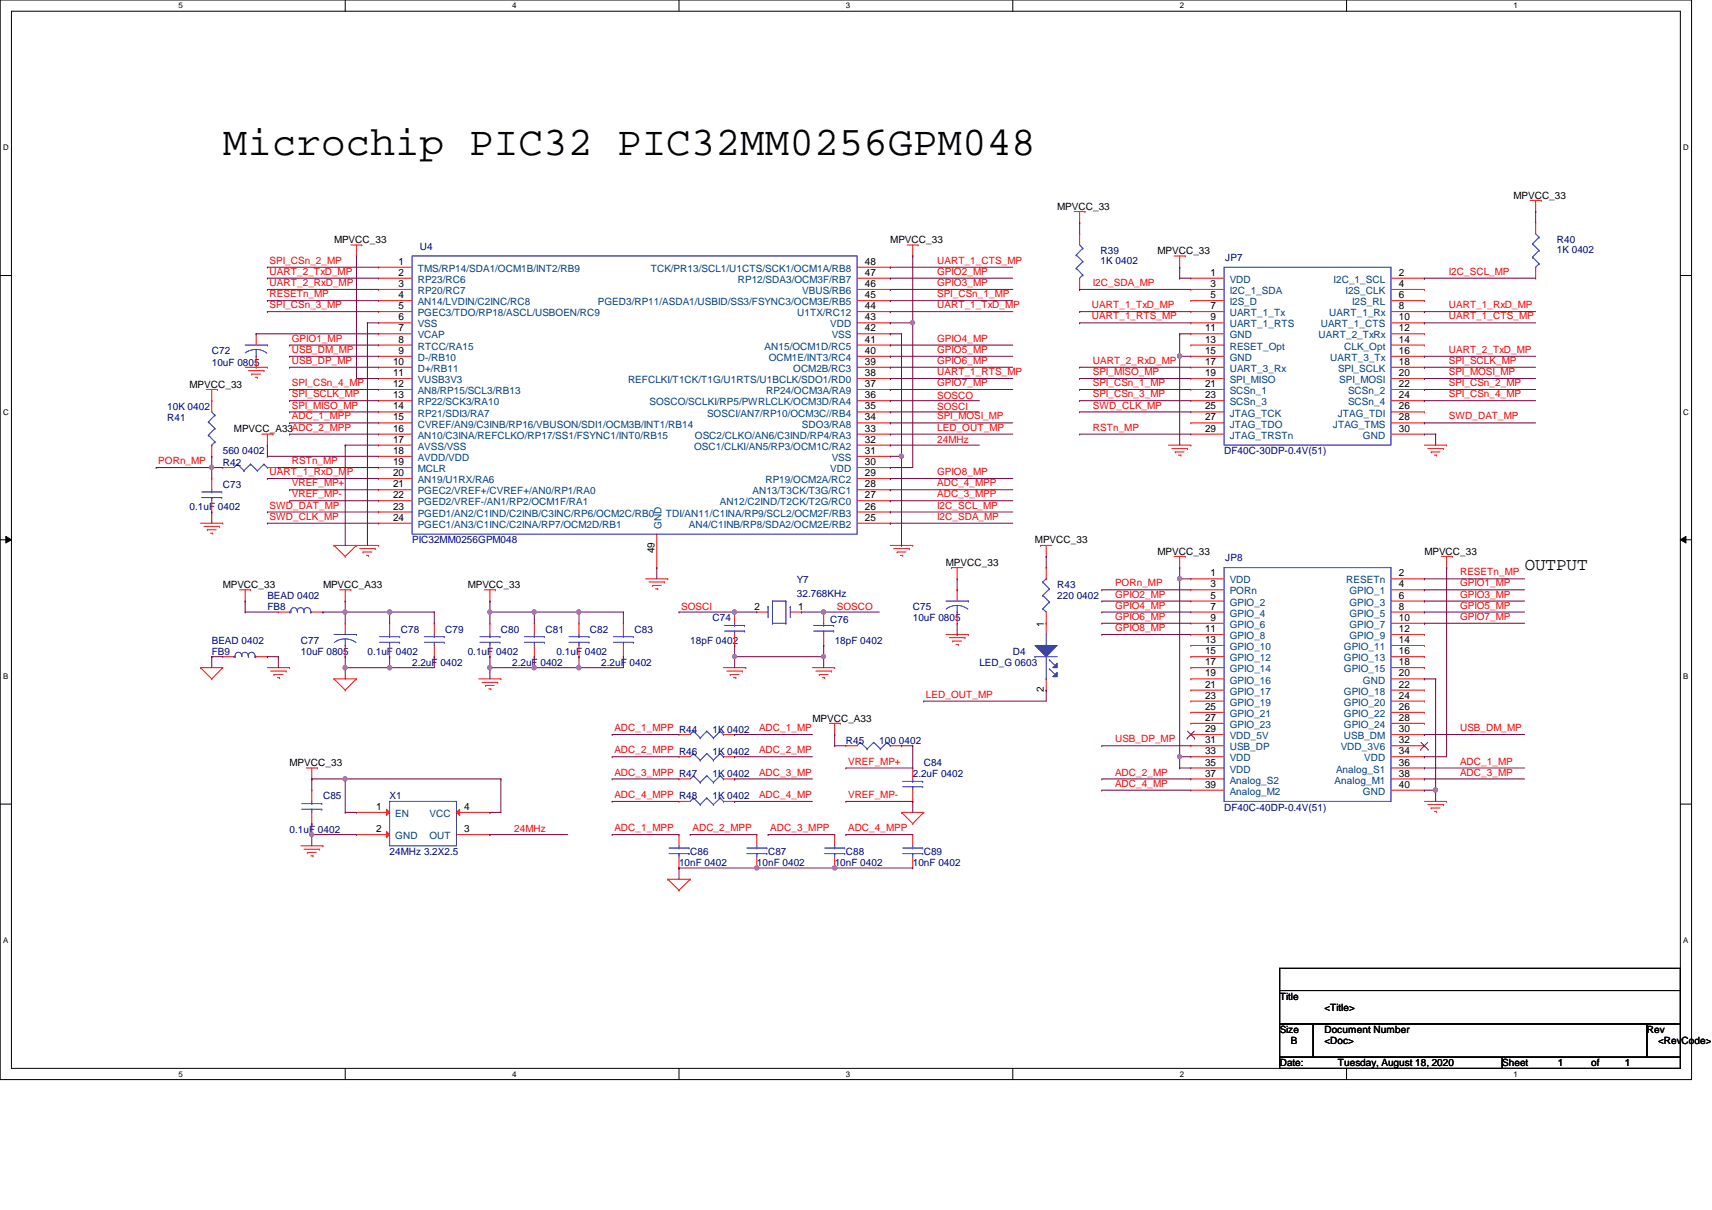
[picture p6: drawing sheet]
<svg xmlns="http://www.w3.org/2000/svg" width="297mm" height="210mm" viewBox="0 0 297 210" stroke-linecap="round" stroke-linejoin="round" font-family="sans-serif">
<defs><g id="words">
<text font-size="7.1" x="38.6" y="26.9">Microchip PIC32 PIC32MM0256GPM048</text>
<text font-size="3" x="264.5" y="98.9">OUTPUT</text>
<g font-size="1.7">
<text x="262.6" y="34.5">MPVCC_33</text>
<text x="183.4" y="36.4">MPVCC_33</text>
<text x="58" y="42.2">MPVCC_33</text>
<text x="69.2" y="45.9">1</text>
<text x="69.2" y="47.8">2</text>
<text x="150.1" y="47.8">47</text>
<text x="150.1" y="45.9">48</text>
<text x="154.5" y="42.2">MPVCC_33</text>
<text x="200.8" y="44.1">MPVCC_33</text>
<text x="210.1" y="47.8">1</text>
<text x="242.7" y="47.8">2</text>
<text x="69.2" y="49.8">3</text>
<text x="69.2" y="51.7">4</text>
<text x="69.2" y="53.6">5</text>
<text x="150.1" y="53.6">44</text>
<text x="150.1" y="51.7">45</text>
<text x="150.1" y="49.8">46</text>
<text x="210.1" y="49.8">3</text>
<text x="210.1" y="51.7">5</text>
<text x="210.1" y="53.6">7</text>
<text x="242.7" y="49.8">4</text>
<text x="242.7" y="51.7">6</text>
<text x="242.7" y="53.6">8</text>
<text x="69.2" y="55.6">6</text>
<text x="69.2" y="57.5">7</text>
<text x="69.2" y="59.4">8</text>
<text x="150.1" y="59.4">41</text>
<text x="150.1" y="57.5">42</text>
<text x="150.1" y="55.6">43</text>
<text x="209.1" y="57.5">11</text>
<text x="209.1" y="59.4">13</text>
<text x="210.1" y="55.6">9</text>
<text x="242.7" y="55.6">10</text>
<text x="242.7" y="57.5">12</text>
<text x="242.7" y="59.4">14</text>
<text x="68.2" y="63.3">10</text>
<text x="68.2" y="65.2">11</text>
<text x="69.2" y="61.4">9</text>
<text x="150.1" y="65.2">38</text>
<text x="150.1" y="63.3">39</text>
<text x="150.1" y="61.4">40</text>
<text x="209.1" y="61.4">15</text>
<text x="209.1" y="63.3">17</text>
<text x="209.1" y="65.2">19</text>
<text x="242.7" y="61.4">16</text>
<text x="242.7" y="63.3">18</text>
<text x="242.7" y="65.2">20</text>
<text x="32.9" y="67.3">MPVCC_33</text>
<text x="68.2" y="67.1">12</text>
<text x="68.2" y="69.1">13</text>
<text x="68.2" y="71">14</text>
<text x="150.1" y="71">35</text>
<text x="150.1" y="69.1">36</text>
<text x="150.1" y="67.1">37</text>
<text x="209.1" y="67.1">21</text>
<text x="209.1" y="69.1">23</text>
<text x="209.1" y="71">25</text>
<text x="242.7" y="67.1">22</text>
<text x="242.7" y="69.1">24</text>
<text x="242.7" y="71">26</text>
<text x="40.6" y="75">MPVCC_A33ADC_2_MPP</text>
<text x="68.2" y="72.9">15</text>
<text x="68.2" y="74.9">16</text>
<text x="68.2" y="76.8">17</text>
<text x="150.1" y="76.8">32</text>
<text x="150.1" y="74.9">33</text>
<text x="150.1" y="72.9">34</text>
<text x="209.1" y="72.9">27</text>
<text x="209.1" y="74.9">29</text>
<text x="242.7" y="72.9">28</text>
<text x="242.7" y="74.9">30</text>
<text x="68.2" y="78.7">18</text>
<text x="68.2" y="80.7">19</text>
<text x="68.2" y="82.6">20</text>
<text x="150.1" y="82.6">29</text>
<text x="150.1" y="80.7">30</text>
<text x="150.1" y="78.7">31</text>
<text x="68.2" y="84.5">21</text>
<text x="68.2" y="86.4">22</text>
<text x="68.2" y="88.4">23</text>
<text x="150.1" y="88.4">26</text>
<text x="150.1" y="86.4">27</text>
<text x="150.1" y="84.5">28</text>
<text x="68.2" y="90.3">24</text>
<text x="113.5" y="96" transform="rotate(-90 113.5 96)">49</text>
<text x="150.1" y="90.3">25</text>
<text x="179.6" y="94.3">MPVCC_33</text>
<text x="164.1" y="98.1">MPVCC_33</text>
<text x="200.8" y="96.2">MPVCC_33</text>
<text x="210.1" y="100">1</text>
<text x="210.1" y="101.9">3</text>
<text x="242.7" y="100">2</text>
<text x="242.7" y="101.9">4</text>
<text x="247.1" y="96.2">MPVCC_33</text>
<text x="38.6" y="102">MPVCC_33</text>
<text x="56" y="102">MPVCC_A33</text>
<text x="81.1" y="102">MPVCC_33</text>
<text x="130.9" y="105.7">2</text>
<text x="138.5" y="105.7">1</text>
<text x="210.1" y="103.8">5</text>
<text x="210.1" y="105.7">7</text>
<text x="210.1" y="107.7">9</text>
<text x="242.7" y="103.8">6</text>
<text x="242.7" y="105.7">8</text>
<text x="242.7" y="107.7">10</text>
<text x="181.1" y="108.7" transform="rotate(-90 181.1 108.7)">1</text>
<text x="209.1" y="109.6">11</text>
<text x="209.1" y="111.5">13</text>
<text x="209.1" y="113.5">15</text>
<text x="242.7" y="109.6">12</text>
<text x="242.7" y="111.5">14</text>
<text x="242.7" y="113.5">16</text>
<text x="209.1" y="115.4">17</text>
<text x="209.1" y="117.3">19</text>
<text x="209.1" y="119.3">21</text>
<text x="242.7" y="115.4">18</text>
<text x="242.7" y="117.3">20</text>
<text x="242.7" y="119.3">22</text>
<text x="141" y="125.2">MPVCC_A33</text>
<text x="181.1" y="120.1" transform="rotate(-90 181.1 120.1)">2</text>
<text x="209.1" y="121.2">23</text>
<text x="209.1" y="123.1">25</text>
<text x="209.1" y="125.1">27</text>
<text x="242.7" y="121.2">24</text>
<text x="242.7" y="123.1">26</text>
<text x="242.7" y="125.1">28</text>
<text x="209.1" y="127">29</text>
<text x="209.1" y="128.9">31</text>
<text x="209.1" y="130.9">33</text>
<text x="242.7" y="127">30</text>
<text x="242.7" y="128.9">32</text>
<text x="242.7" y="130.9">34</text>
<text x="50.2" y="132.9">MPVCC_33</text>
<text x="209.1" y="132.8">35</text>
<text x="209.1" y="134.7">37</text>
<text x="209.1" y="136.7">39</text>
<text x="242.7" y="132.8">36</text>
<text x="242.7" y="134.7">38</text>
<text x="242.7" y="136.7">40</text>
<text x="65.3" y="140.5">1</text>
<text x="80.6" y="140.5">4</text>
<text x="65.3" y="144.4">2</text>
<text x="80.6" y="144.4">3</text>
<text x="222" y="173.4">Title</text>
<text x="222" y="179.2">Size</text>
<text x="229.8" y="179.2">Document Number</text>
<text x="229.8" y="175.3">&lt;Title&gt;</text>
<text x="285.7" y="179.2">Rev</text>
<text x="222" y="185">Date:</text>
<text x="224" y="181.1">B</text>
<text x="229.8" y="181.1">&lt;Doc&gt;</text>
<text x="232.1" y="185">Tuesday, August 18, 2020</text>
<text x="260.6" y="185">Sheet</text>
<text x="270.3" y="185">1</text>
<text x="276.1" y="185">of</text>
<text x="281.9" y="185">1</text>
<text x="287.7" y="181.1">&lt;RevCode&gt;</text>
</g>
<g font-size="1.7" fill="#f00">
<text x="46.8" y="45.8">SPI_CSn_2_MP</text>
<text x="46.8" y="47.7">UART_2_TxD_MP</text>
<text x="162.6" y="45.8">UART_1_CTS_MP</text>
<text x="162.6" y="47.7">GPIO2_MP</text>
<text x="251.4" y="47.7">I2C_SCL_MP</text>
<text x="46.8" y="49.6">UART_2_RxD_MP</text>
<text x="46.8" y="51.6">RESETn_MP</text>
<text x="46.8" y="53.5">SPI_CSn_3_MP</text>
<text x="162.6" y="49.6">GPIO3_MP</text>
<text x="162.6" y="51.6">SPI_CSn_1_MP</text>
<text x="162.6" y="53.5">UART_1_TxD_MP</text>
<text x="189.4" y="53.5">UART_1_TxD_MP</text>
<text x="189.6" y="49.6">I2C_SDA_MP</text>
<text x="251.4" y="53.5">UART_1_RxD_MP</text>
<text x="50.6" y="59.3">GPIO1_MP</text>
<text x="162.6" y="59.3">GPIO4_MP</text>
<text x="189.4" y="55.4">UART_1_RTS_MP</text>
<text x="251.4" y="55.4">UART_1_CTS_MP</text>
<text x="50.6" y="61.2">USB_DM_MP</text>
<text x="50.6" y="63.1">USB_DP_MP</text>
<text x="162.6" y="61.2">GPIO5_MP</text>
<text x="162.6" y="63.1">GPIO6_MP</text>
<text x="162.6" y="65.1">UART_1_RTS_MP</text>
<text x="189.6" y="63.1">UART_2_RxD_MP</text>
<text x="189.6" y="65.1">SPI_MISO_MP</text>
<text x="251.4" y="61.2">UART_2_TxD_MP</text>
<text x="251.4" y="63.1">SPI_SCLK_MP</text>
<text x="251.4" y="65.1">SPI_MOSI_MP</text>
<text x="50.6" y="67">SPI_CSn_4_MP</text>
<text x="50.6" y="68.9">SPI_SCLK_MP</text>
<text x="50.6" y="70.9">SPI_MISO_MP</text>
<text x="162.6" y="67">GPIO7_MP</text>
<text x="162.6" y="69.1">SOSCO</text>
<text x="162.6" y="71.1">SOSCI</text>
<text x="189.6" y="67">SPI_CSn_1_MP</text>
<text x="189.6" y="68.9">SPI_CSn_3_MP</text>
<text x="189.6" y="70.9">SWD_CLK_MP</text>
<text x="251.4" y="67">SPI_CSn_2_MP</text>
<text x="251.4" y="68.9">SPI_CSn_4_MP</text>
<text x="50.6" y="72.8">ADC_1_MPP</text>
<text x="162.6" y="72.8">SPI_MOSI_MP</text>
<text x="162.6" y="74.7">LED_OUT_MP</text>
<text x="162.6" y="76.8">24MHz</text>
<text x="189.6" y="74.7">RSTn_MP</text>
<text x="251.4" y="72.8">SWD_DAT_MP</text>
<text x="27.5" y="80.5">PORn_MP</text>
<text x="46.8" y="82.4">UART_1_RxD_MP</text>
<text x="50.6" y="80.5">RSTn_MP</text>
<text x="162.6" y="82.4">GPIO8_MP</text>
<text x="46.8" y="88.2">SWD_DAT_MP</text>
<text x="50.6" y="84.4">VREF_MP+</text>
<text x="50.6" y="86.3">VREF_MP-</text>
<text x="162.6" y="84.4">ADC_4_MPP</text>
<text x="162.6" y="86.3">ADC_3_MPP</text>
<text x="162.6" y="88.2">I2C_SCL_MP</text>
<text x="46.8" y="90.2">SWD_CLK_MP</text>
<text x="162.6" y="90.2">I2C_SDA_MP</text>
<text x="193.5" y="101.7">PORn_MP</text>
<text x="253.3" y="99.8">RESETn_MP</text>
<text x="253.3" y="101.7">GPIO1_MP</text>
<text x="118.2" y="105.8">SOSCI</text>
<text x="145.2" y="105.8">SOSCO</text>
<text x="193.5" y="103.7">GPIO2_MP</text>
<text x="193.5" y="105.6">GPIO4_MP</text>
<text x="193.5" y="107.5">GPIO6_MP</text>
<text x="253.3" y="103.7">GPIO3_MP</text>
<text x="253.3" y="105.6">GPIO5_MP</text>
<text x="253.3" y="107.5">GPIO7_MP</text>
<text x="193.5" y="109.5">GPIO8_MP</text>
<text x="160.7" y="121">LED_OUT_MP</text>
<text x="106.6" y="126.8">ADC_1_MPP R44</text>
<text x="106.6" y="130.7">ADC_2_MPP R46</text>
<text x="131.7" y="126.8">ADC_1_MP</text>
<text x="131.7" y="130.7">ADC_2_MP</text>
<text x="193.5" y="128.8">USB_DP_MP</text>
<text x="253.3" y="126.8">USB_DM_MP</text>
<text x="106.6" y="134.5">ADC_3_MPP R47</text>
<text x="131.7" y="134.5">ADC_3_MP</text>
<text x="147.1" y="132.6">VREF_MP+</text>
<text x="193.5" y="134.5">ADC_2_MP</text>
<text x="193.5" y="136.5">ADC_4_MP</text>
<text x="253.3" y="132.6">ADC_1_MP</text>
<text x="253.3" y="134.5">ADC_3_MP</text>
<text x="106.6" y="138.4">ADC_4_MPP R48</text>
<text x="131.7" y="138.4">ADC_4_MP</text>
<text x="147.1" y="138.4">VREF_MP-</text>
<text x="89.2" y="144.4">24MHz</text>
<text x="106.6" y="144.2">ADC_1_MPP</text>
<text x="120.1" y="144.2">ADC_2_MPP</text>
<text x="133.6" y="144.2">ADC_3_MPP</text>
<text x="147.1" y="144.2">ADC_4_MPP</text>
</g>
<g font-size="1.7" fill="#004080">
<text x="72.5" y="47.2">TMS/RP14/SDA1/OCM1B/INT2/RB9</text>
<text x="112.9" y="47.2">TCK/PR13/SCL1/U1CTS/SCK1/OCM1A/RB8</text>
<text x="72.5" y="49.1">RP23/RC6</text>
<text x="72.5" y="51">RP20/RC7</text>
<text x="72.5" y="53">AN14/LVDIN/C2INC/RC8</text>
<text x="103.7" y="53">PGED3/RP11/ASDA1/USBID/SS3/FSYNC3/OCM3E/RB5</text>
<text x="128" y="49.1">RP12/SDA3/OCM3F/RB7</text>
<text x="139.2" y="51">VBUS/RB6</text>
<text x="213.4" y="49.1">VDD</text>
<text x="213.4" y="51">I2C_1_SDA</text>
<text x="213.4" y="53">I2S_D</text>
<text x="231.4" y="49.1">I2C_1_SCL</text>
<text x="233.5" y="51">I2S_CLK</text>
<text x="234.6" y="53">I2S_RL</text>
<text x="72.5" y="54.9">PGEC3/TDO/RP18/ASCL/USBOEN/RC9</text>
<text x="72.5" y="56.8">VSS</text>
<text x="72.5" y="58.7">VCAP</text>
<text x="138.3" y="54.9">U1TX/RC12</text>
<text x="144.1" y="56.8">VDD</text>
<text x="144.3" y="58.7">VSS</text>
<text x="213.4" y="54.9">UART_1_Tx</text>
<text x="213.4" y="56.8">UART_1_RTS</text>
<text x="213.4" y="58.7">GND</text>
<text x="228.8" y="58.7">UART_2_TxRx</text>
<text x="229.1" y="56.8">UART_1_CTS</text>
<text x="230.6" y="54.9">UART_1_Rx</text>
<text x="72.5" y="60.7">RTCC/RA15</text>
<text x="72.5" y="62.6">D-/RB10</text>
<text x="72.5" y="64.5">D+/RB11</text>
<text x="132.7" y="60.7">AN15/OCM1D/RC5</text>
<text x="133.4" y="62.6">OCM1E/INT3/RC4</text>
<text x="137.6" y="64.5">OCM2B/RC3</text>
<text x="213.4" y="60.7">RESET_Opt</text>
<text x="213.4" y="62.6">GND</text>
<text x="213.4" y="64.5">UART_3_Rx</text>
<text x="230.8" y="62.6">UART_3_Tx</text>
<text x="232.2" y="64.5">SPI_SCLK</text>
<text x="233.2" y="60.7">CLK_Opt</text>
<text x="72.5" y="66.5">VUSB3V3</text>
<text x="72.5" y="68.4">AN8/RP15/SCL3/RB13</text>
<text x="72.5" y="70.3">RP22/SCK3/RA10</text>
<text x="109" y="66.5">REFCLKI/T1CK/T1G/U1RTS/U1BCLK/SDO1/RD0</text>
<text x="112.7" y="70.3">SOSCO/SCLKI/RP5/PWRLCLK/OCM3D/RA4</text>
<text x="132.9" y="68.4">RP24/OCM3A/RA9</text>
<text x="213.4" y="66.5">SPI_MISO</text>
<text x="213.4" y="68.4">SCSn_1</text>
<text x="213.4" y="70.3">SCSn_3</text>
<text x="232.4" y="66.5">SPI_MOSI</text>
<text x="233.9" y="68.4">SCSn_2</text>
<text x="233.9" y="70.3">SCSn_4</text>
<text x="72.5" y="72.3">RP21/SDI3/RA7</text>
<text x="72.5" y="74.2">CVREF/AN9/C3INB/RP16/VBUSON/SDI1/OCM3B/INT1/RB14</text>
<text x="72.5" y="76.1">AN10/C3INA/REFCLKO/RP17/SS1/FSYNC1/INT0/RB15</text>
<text x="120.6" y="76.1">OSC2/CLKO/AN6/C3IND/RP4/RA3</text>
<text x="122.7" y="72.3">SOSCI/AN7/RP10/OCM3C//RB4</text>
<text x="139.1" y="74.2">SDO3/RA8</text>
<text x="213.4" y="72.3">JTAG_TCK</text>
<text x="213.4" y="74.2">JTAG_TDO</text>
<text x="213.4" y="76.1">JTAG_TRSTn</text>
<text x="231.3" y="74.2">JTAG_TMS</text>
<text x="232.1" y="72.3">JTAG_TDI</text>
<text x="236.5" y="76.1">GND</text>
<text x="72.5" y="78">AVSS/VSS</text>
<text x="72.5" y="80">AVDD/VDD</text>
<text x="72.5" y="81.9">MCLR</text>
<text x="72.5" y="83.8">AN19/U1RX/RA6</text>
<text x="120.4" y="78">OSC1/CLKI/AN5/RP3/OCM1C/RA2</text>
<text x="132.8" y="83.8">RP19/OCM2A/RC2</text>
<text x="144.1" y="81.9">VDD</text>
<text x="144.3" y="80">VSS</text>
<text x="72.5" y="85.8">PGEC2/VREF+/CVREF+/AN0/RP1/RA0</text>
<text x="72.5" y="87.7">PGED2/VREF-/AN1/RP2/OCM1F/RA1</text>
<text x="72.5" y="89.6">PGED1/AN2/C1IND/C2INB/C3INC/RP6/OCM2C/RB0</text>
<text x="115.5" y="89.6">TDI/AN11/C1INA/RP9/SCL2/OCM2F/RB3</text>
<text x="124.9" y="87.7">AN12/C2IND/T2CK/T2G/RC0</text>
<text x="130.6" y="85.8">AN13/T3CK/T3G/RC1</text>
<text x="72.5" y="91.6">PGEC1/AN3/C1INC/C2INA/RP7/OCM2D/RB1</text>
<text x="114.8" y="91.7" transform="rotate(-90 114.8 91.7)">GND</text>
<text x="119.5" y="91.6">AN4/C1INB/RP8/SDA2/OCM2E/RB2</text>
<text x="213.4" y="101.2">VDD</text>
<text x="233.6" y="101.2">RESETn</text>
<text x="213.4" y="103.1">PORn</text>
<text x="213.4" y="105.1">GPIO_2</text>
<text x="213.4" y="107">GPIO_4</text>
<text x="234.1" y="103.1">GPIO_1</text>
<text x="234.1" y="105.1">GPIO_3</text>
<text x="234.1" y="107">GPIO_5</text>
<text x="213.4" y="108.9">GPIO_6</text>
<text x="213.4" y="110.9">GPIO_8</text>
<text x="213.4" y="112.8">GPIO_10</text>
<text x="233.2" y="112.8">GPIO_11</text>
<text x="234.1" y="108.9">GPIO_7</text>
<text x="234.1" y="110.9">GPIO_9</text>
<text x="213.4" y="114.7">GPIO_12</text>
<text x="213.4" y="116.6">GPIO_14</text>
<text x="213.4" y="118.6">GPIO_16</text>
<text x="233.2" y="114.7">GPIO_13</text>
<text x="233.2" y="116.6">GPIO_15</text>
<text x="236.5" y="118.6">GND</text>
<text x="213.4" y="120.5">GPIO_17</text>
<text x="213.4" y="122.4">GPIO_19</text>
<text x="213.4" y="124.4">GPIO_21</text>
<text x="233.2" y="120.5">GPIO_18</text>
<text x="233.2" y="122.4">GPIO_20</text>
<text x="233.2" y="124.4">GPIO_22</text>
<text x="213.4" y="126.3">GPIO_23</text>
<text x="213.4" y="128.2">VDD_5V</text>
<text x="213.4" y="130.2">USB_DP</text>
<text x="232.6" y="130.2">VDD_3V6</text>
<text x="233.2" y="126.3">GPIO_24</text>
<text x="233.2" y="128.2">USB_DM</text>
<text x="213.4" y="132.1">VDD</text>
<text x="213.4" y="134">VDD</text>
<text x="213.4" y="135.9">Analog_S2</text>
<text x="213.4" y="137.9">Analog_M2</text>
<text x="231.6" y="135.9">Analog_M1</text>
<text x="231.8" y="134">Analog_S1</text>
<text x="236.5" y="137.9">GND</text>
<text x="236.7" y="132.1">VDD</text>
<text x="68.6" y="141.7">EN</text>
<text x="74.5" y="141.7">VCC</text>
<text x="68.6" y="145.6">GND</text>
<text x="74.5" y="145.6">OUT</text>
</g>
<g font-size="1.7" fill="#000080">
<text x="72.9" y="43.3">U4</text>
<text x="191" y="44.1">R39</text>
<text x="191" y="45.8">1K 0402</text>
<text x="212.6" y="45.3">JP7</text>
<text x="270.1" y="42.2">R40</text>
<text x="270.1" y="43.9">1K 0402</text>
<text x="36.7" y="61.5">C72</text>
<text x="36.7" y="63.4">10uF 0805</text>
<text x="29" y="71.1">10K 0402</text>
<text x="29" y="73.1">R41</text>
<text x="38.6" y="80.8">R42</text>
<text x="38.6" y="78.8">560 0402</text>
<text x="212.4" y="78.8">DF40C-30DP-0.4V(51)</text>
<text x="32.9" y="88.5">0.1uF 0402</text>
<text x="38.6" y="84.6">C73</text>
<text x="71.5" y="94.3">PIC32MM0256GPM048</text>
<text x="138.3" y="101.2">Y7</text>
<text x="212.6" y="97.4">JP8</text>
<text x="46.4" y="105.9">FB8</text>
<text x="46.4" y="103.9">BEAD 0402</text>
<text x="123.6" y="107.8">C74</text>
<text x="138.3" y="103.5">32.768KHz</text>
<text x="144.1" y="108">C76</text>
<text x="158.4" y="105.9">C75</text>
<text x="158.4" y="107.8">10uF 0805</text>
<text x="183.4" y="102">R43</text>
<text x="183.4" y="103.9">220 0402</text>
<text x="36.7" y="113.6">FB9</text>
<text x="36.7" y="111.7">BEAD 0402</text>
<text x="52.2" y="111.7">C77</text>
<text x="52.2" y="113.6">10uF 0805</text>
<text x="63.8" y="113.6">0.1uF 0402</text>
<text x="69.6" y="109.7">C78</text>
<text x="77.3" y="109.7">C79</text>
<text x="81.1" y="113.6">0.1uF 0402</text>
<text x="86.9" y="109.7">C80</text>
<text x="94.7" y="109.7">C81</text>
<text x="96.6" y="113.6">0.1uF 0402</text>
<text x="102.4" y="109.7">C82</text>
<text x="110.1" y="109.7">C83</text>
<text x="119.8" y="111.7">18pF 0402</text>
<text x="144.8" y="111.7">18pF 0402</text>
<text x="175.7" y="113.6">D4</text>
<text x="71.5" y="115.5">2.2uF 0402</text>
<text x="88.9" y="115.5">2.2uF 0402</text>
<text x="104.3" y="115.5">2.2uF 0402</text>
<text x="169.9" y="115.5">LED_G 0603</text>
<text x="123.6" y="131">1K 0402</text>
<text x="123.6" y="127.1">1K 0402</text>
<text x="146.8" y="129">R45</text>
<text x="152.6" y="129">100 0402</text>
<text x="123.6" y="134.8">1K 0402</text>
<text x="158.4" y="134.8">2.2uF 0402</text>
<text x="160.3" y="132.9">C84</text>
<text x="56" y="138.7">C85</text>
<text x="67.6" y="138.7">X1</text>
<text x="123.6" y="138.7">1K 0402</text>
<text x="212.4" y="140.6">DF40C-40DP-0.4V(51)</text>
<text x="50.2" y="144.5">0.1uF 0402</text>
<text x="67.6" y="148.3">24MHz 3.2X2.5</text>
<text x="119.8" y="148.3">C86</text>
<text x="133.3" y="148.3">C87</text>
<text x="146.8" y="148.3">C88</text>
<text x="160.3" y="148.3">C89</text>
<text x="117.8" y="150.3">10nF 0402</text>
<text x="131.3" y="150.3">10nF 0402</text>
<text x="144.8" y="150.3">10nF 0402</text>
<text x="158.4" y="150.3">10nF 0402</text>
</g>
<g font-size="1.4">
<text x="30.9" y="1.4">5</text>
<text x="88.9" y="1.4">4</text>
<text x="146.8" y="1.4">3</text>
<text x="204.7" y="1.4">2</text>
<text x="262.6" y="1.4">1</text>
<text x=".5" y="26.1">D</text>
<text x="292.1" y="26.1">D</text>
<text x=".5" y="71.9">C</text>
<text x="292.1" y="71.9">C</text>
<text x=".5" y="117.8">B</text>
<text x="292.1" y="117.8">B</text>
<text x=".5" y="163.6">A</text>
<text x="292.1" y="163.6">A</text>
<text x="30.9" y="186.8">5</text>
<text x="88.9" y="186.8">4</text>
<text x="146.8" y="186.8">3</text>
<text x="204.7" y="186.8">2</text>
<text x="262.6" y="186.8">1</text>
</g>
</g></defs>
<path d="M0 0h293.5v187.3h-293.5zM2 1.9h289.5v183.4h-289.5z" fill="none" stroke="#000" stroke-width=".17"/>
<g fill="#fff">
<path d="M30.9 .2h.8v1.5h-.8z"/>
<path d="M30.9 185.5h.8v1.6h-.8z"/>
</g>
<path d="M59.9 0v1.9M59.9 185.3v2" fill="none" stroke="#000" stroke-width=".17"/>
<g fill="#fff">
<path d="M88.9 .2h.7v1.5h-.7z"/>
<path d="M88.9 185.5h.7v1.6h-.7z"/>
</g>
<path d="M117.8 0v1.9M117.8 185.3v2" fill="none" stroke="#000" stroke-width=".17"/>
<g fill="#fff">
<path d="M146.8 .2h.7v1.5h-.7z"/>
<path d="M146.8 185.5h.7v1.6h-.7z"/>
</g>
<path d="M175.7 0v1.9M175.7 185.3v2" fill="none" stroke="#000" stroke-width=".17"/>
<g fill="#fff">
<path d="M204.7 .2h.7v1.5h-.7z"/>
<path d="M204.7 185.5h.7v1.6h-.7z"/>
</g>
<path d="M233.6 0v1.9M233.6 185.3v2" fill="none" stroke="#000" stroke-width=".17"/>
<g fill="#fff">
<path d="M262.6 .2h.8v1.5h-.8z"/>
<path d="M262.6 185.5h.8v1.6h-.8z"/>
<path d="M.5 24.8h1v1.6h-1z"/>
<path d="M292.1 24.8h.9v1.6h-.9z"/>
<path d="M.5 70.7h1v1.5h-1z"/>
<path d="M292.1 70.7h.9v1.5h-.9z"/>
</g>
<path d="M0 47.8h2M291.5 47.8h2" fill="none" stroke="#000" stroke-width=".17"/>
<g fill="#fff">
<path d="M.5 116.5h.9v1.6h-.9z"/>
<path d="M292.1 116.5h.8v1.6h-.8z"/>
</g>
<path d="M0 93.6h2M1 93l1 .6-1 .6zM291.5 93.6l1-.6v1.2zM291.5 93.6h2" fill="none" stroke="#000" stroke-width=".17"/>
<path d="M1 93l1 .6-1 .6zM291.5 93.6l1-.6v1.2z" fill="#000"/>
<g fill="#fff">
<path d="M.5 162.4h.9v1.5h-.9z"/>
<path d="M292.1 162.4h.8v1.5h-.8z"/>
</g>
<path d="M0 139.5h2M291.5 139.5h2M222 168h69.5v3.8h-69.5zM222 171.8h69.5v5.8h-69.5zM222 177.6h5.8v5.8h-5.8zM227.8 177.6h57.9v5.8h-57.9zM285.7 177.6h5.8v5.8h-5.8zM222 183.4h38.6v1.9h-38.6zM260.6 183.4h30.9v1.9h-30.9z" fill="none" stroke="#000" stroke-width=".17"/>
<g fill="none" stroke="#f00" stroke-width=".17">
<path d="M186.3 36.7h2M187.3 38.6h.1M187.3 36.7v1.9M188.3 36.7h.1M265.5 34.8h1.9M266.4 36.7h.1M266.4 38.6h.1M266.4 34.8v1.9M266.4 38.6v2M267.4 34.8h.1M44.4 57.9h.1M44.4 57.9v2"/>
<path d="M60.9 42.5h1.9M61.8 44.4h.1M61.8 42.5v1.9M62.8 42.5h.1M65.7 46.4h.1M65.7 48.3h.1M65.7 50.2h.1M65.7 52.2h.1M65.7 54.1h.1M65.7 56h.1M65.7 57.9h.1M65.7 59.9h.1"/>
<path d="M65.7 48.3h5.8M65.7 50.2h5.8M65.7 52.2h5.8M65.7 54.1h5.8M65.7 56h5.8M65.7 57.9h5.8M65.7 59.9h5.8M65.7 46.4h5.8M148.7 48.3h5.8M148.7 50.2h5.8M148.7 52.2h5.8M148.7 54.1h5.8"/>
<path d="M148.7 56h5.8M148.7 57.9h5.8M148.7 59.9h5.8M148.7 46.4h5.8M154.5 59.9h.1M154.5 57.9h.1M154.5 56h.1M154.5 54.1h.1M154.5 52.2h.1M154.5 50.2h.1M154.5 48.3h.1M154.5 46.4h.1"/>
<path d="M157.4 42.5h1.9M158.4 44.4h.1M158.4 42.5v1.9M159.3 42.5h.1M203.7 44.4h2M204.7 46.4h.1M204.7 44.4v2M205.7 44.4h.1M206.6 48.3h.1M206.6 50.2h.1M206.6 52.2h.1M206.6 54.1h.1"/>
<path d="M206.6 56h.1M206.6 57.9h.1M206.6 59.9h.1M206.6 48.3h5.8M206.6 50.2h5.8M206.6 52.2h5.8M206.6 54.1h5.8M206.6 56h5.8M206.6 57.9h5.8M206.6 59.9h5.8M241.3 48.3h5.8M241.3 50.2h5.8"/>
<path d="M241.3 52.2h5.8M241.3 54.1h5.8M241.3 56h5.8M241.3 57.9h5.8M241.3 59.9h5.8M247.1 48.3h.1M247.1 50.2h.1M247.1 52.2h.1M247.1 54.1h.1M247.1 56h.1M247.1 57.9h.1M247.1 59.9h.1"/>
<path d="M266.4 48.3h.1M266.4 46.4v1.9M35.8 67.6h1.9M36.7 69.5h.1M36.7 79.2h.1M36.7 67.6v3.9M36.7 77.2v2M37.7 67.6h.1M42.5 63.7h3.9M43.1 64.3h2.7M43.7 64.9h.1M43.7 64.9h1.5"/>
<path d="M44.3 65.4h.4M44.4 63.7h.1M44.4 61.8v1.9M44.7 65.4h.1M45.4 75.3h2M45.8 64.3h.1M46.4 63.7h.1M46.4 77.2h.1M46.4 75.3v1.9M47.4 75.3h.1M65.7 61.8h.1M65.7 63.7h.1"/>
<path d="M65.7 65.7h.1M65.7 67.6h.1M65.7 69.5h.1M65.7 71.5h.1M65.7 73.4h.1M65.7 75.3h.1M65.7 77.2h.1M65.7 79.2h.1M65.7 63.7h5.8M65.7 67.6h5.8M65.7 75.3h5.8M65.7 77.2h5.8"/>
<path d="M65.7 61.8h5.8M65.7 65.7h5.8M65.7 69.5h5.8M65.7 71.5h5.8M65.7 73.4h5.8M65.7 79.2h5.8M148.7 63.7h5.8M148.7 67.6h5.8M148.7 75.3h5.8M148.7 77.2h5.8M148.7 61.8h5.8M148.7 65.7h5.8"/>
<path d="M148.7 69.5h5.8M148.7 71.5h5.8M148.7 73.4h5.8M148.7 79.2h5.8M154.5 79.2h.1M154.5 77.2h.1M154.5 75.3h.1M154.5 73.4h.1M154.5 71.5h.1M154.5 69.5h.1M154.5 67.6h.1M154.5 65.7h.1"/>
<path d="M154.5 63.7h.1M154.5 61.8h.1M202.7 77.2h3.9M203.3 77.8h2.7M203.9 78.4h.1M203.9 78.4h1.5M204.5 79h.4M204.9 79h.1M206 77.8h.1M206.6 77.2h.1M206.6 61.8h.1M206.6 63.7h.1"/>
<path d="M206.6 65.7h.1M206.6 67.6h.1M206.6 69.5h.1M206.6 71.5h.1M206.6 73.4h.1M206.6 75.3h.1M206.6 63.7h5.8M206.6 67.6h5.8M206.6 75.3h5.8M206.6 61.8h5.8M206.6 65.7h5.8M206.6 69.5h5.8"/>
<path d="M206.6 71.5h5.8M206.6 73.4h5.8M241.3 63.7h5.8M241.3 67.6h5.8M241.3 75.3h5.8M241.3 61.8h5.8M241.3 65.7h5.8M241.3 69.5h5.8M241.3 71.5h5.8M241.3 73.4h5.8M247.1 61.8h.1M247.1 63.7h.1"/>
<path d="M247.1 65.7h.1M247.1 67.6h.1M247.1 69.5h.1M247.1 71.5h.1M247.1 73.4h.1M247.1 75.3h.1M247.1 77.2h3.9M247.7 77.8h2.7M248.3 78.4h.1M248.3 78.4h1.5M248.9 79h.4M249.3 79h.1"/>
<path d="M250.4 77.8h.1M251 77.2h.1M34.8 90.8h3.8M35.4 91.3h2.7M36 91.9h.1M36 91.9h1.5M36.5 92.5h.4M36.7 83h.1M36.7 88.8h.1M36.7 83v2M36.7 86.9v1.9M36.9 92.5h.1"/>
<path d="M38.1 91.3h.1M38.6 90.8h.1M38.6 81.1h.1M38.6 81.1h2M46.4 81.1h1.9M48.3 81.1h.1M58 94.6h.1M58 94.6h7.7M58 94.6l1.9 1.9M59.9 96.5h.1M61.8 94.6h.1M61.8 94.6l-1.9 1.9"/>
<path d="M62.4 95.2h2.7M63 95.8h.1M63 95.8h1.5M63.6 96.4h.4M64 96.4h.1M65.1 95.2h.1M65.7 94.6h.1M65.7 81.1h.1M65.7 83h.1M65.7 85h.1M65.7 86.9h.1M65.7 88.8h.1"/>
<path d="M65.7 90.8h.1M65.7 90.8h5.8M65.7 81.1h5.8M65.7 83h5.8M65.7 85h5.8M65.7 86.9h5.8M65.7 88.8h5.8M114 98.5h.1M114 92.7v5.8M148.7 90.8h5.8M148.7 81.1h5.8M148.7 83h5.8"/>
<path d="M148.7 85h5.8M148.7 86.9h5.8M148.7 88.8h5.8M154.5 90.8h.1M154.5 88.8h.1M154.5 86.9h.1M154.5 85h.1M154.5 83h.1M154.5 81.1h.1M154.5 94.6h3.9M155.1 95.2h2.7M155.7 95.8h.1"/>
<path d="M155.7 95.8h1.5M156.2 96.4h.4M156.6 96.4h.1M157.8 95.2h.1M158.4 94.6h.1M165.1 98.5h.1M165.1 98.5h1.9M166.1 98.5v1.9M180.5 94.6h.1M180.5 94.6h2M181.5 96.5h.1M181.5 98.5h.1"/>
<path d="M181.5 94.6v1.9M181.5 98.5v1.9M203.7 96.5h2M204.7 98.5h.1M204.7 96.5v2M205.7 96.5h.1M250.1 96.5h1.9M251 98.5h.1M251 96.5v2M252 96.5h.1M34.8 115.8h.1M34.8 115.8h3.8"/>
<path d="M34.8 115.8l1.9 2M36.7 117.8h.1M38.6 115.8h.1M38.6 113.9h.1M38.6 115.8l-1.9 2M38.6 113.9h2M41.6 102.3h1.9M42.5 104.3h.1M42.5 102.3v2M43.5 102.3h.1M44.4 113.9h2M46.4 113.9h.1"/>
<path d="M46.4 115.8h3.8M46.9 116.4h2.8M47.5 117h.1M47.5 117h1.6M48.1 117.6h.4M48.3 106.2h.1M48.3 106.2h1.9M48.5 117.6h.1M49.7 116.4h.1M50.2 115.8h.1M54.1 106.2h1.9M56 106.2h.1"/>
<path d="M58 117.8h.1M58 117.8h3.8M58 117.8l1.9 1.9M58.9 102.3h2M59.9 104.3h.1M59.9 119.7h.1M59.9 108.1h.1M59.9 113.9h.1M59.9 102.3v2M59.9 108.1v2M59.9 112v1.9M60.9 102.3h.1"/>
<path d="M61.8 117.8h.1M61.8 117.8l-1.9 1.9M75.3 108.1h.1M75.3 113.9h.1M75.3 108.1v2M75.3 112v1.9M83.1 117.8h3.8M83.6 118.4h2.8M84 102.3h2M84.2 118.9h.1M84.2 118.9h1.6M84.8 119.5h.4"/>
<path d="M85 104.3h.1M85 102.3v2M85.2 119.5h.1M86 102.3h.1M86.4 118.4h.1M86.9 117.8h.1M92.7 108.1h.1M92.7 113.9h.1M92.7 108.1v2M92.7 112v1.9M100.5 108.1h.1M100.5 113.9h.1"/>
<path d="M100.5 108.1v2M100.5 112v1.9M108.2 108.1h.1M108.2 113.9h.1M108.2 108.1v2M108.2 112v1.9M112 100.4h3.9M112.6 101h2.7M113.2 101.6h.1M113.2 101.6h1.5M113.7 102.2h.4M114.1 102.2h.1"/>
<path d="M115.3 101h.1M115.9 100.4h.1M125.5 115.8h3.9M126.1 116.4h2.7M126.7 117h.1M126.7 117h1.5M127.3 117.6h.4M127.7 117.6h.1M128.8 116.4h.1M129.4 115.8h.1M141 115.8h3.8M141.6 116.4h2.7"/>
<path d="M142.2 117h.1M142.2 117h1.5M142.7 117.6h.4M142.9 106.2h.1M142.9 112h.1M142.9 106.2v1.9M142.9 110.1v1.9M143.1 117.6h.1M144.3 116.4h.1M144.8 115.8h.1M164.1 110.1h3.9M164.7 110.6h2.7"/>
<path d="M165.3 111.2h.1M165.3 111.2h1.5M165.9 111.8h.4M166.1 100.4h.1M166.1 102.3h.1M166.1 108.1h.1M166.1 102.3v2M166.1 106.2v1.9M166.3 111.8h.1M167.4 110.6h.1M168 110.1h.1M181.5 108.1h.1"/>
<path d="M181.5 106.2v1.9M206.6 100.4h.1M206.6 102.3h.1M206.6 104.3h.1M206.6 106.2h.1M206.6 108.1h.1M206.6 110.1h.1M206.6 112h.1M206.6 113.9h.1M206.6 115.8h.1M206.6 117.8h.1M206.6 119.7h.1"/>
<path d="M206.6 100.4h5.8M206.6 102.3h5.8M206.6 110.1h5.8M206.6 115.8h5.8M206.6 117.8h5.8M206.6 106.2h5.8M206.6 113.9h5.8M206.6 104.3h5.8M206.6 108.1h5.8M206.6 112h5.8M206.6 119.7h5.8M241.3 100.4h5.8"/>
<path d="M241.3 102.3h5.8M241.3 110.1h5.8M241.3 115.8h5.8M241.3 117.8h5.8M241.3 106.2h5.8M241.3 113.9h5.8M241.3 104.3h5.8M241.3 108.1h5.8M241.3 112h5.8M241.3 119.7h5.8M247.1 100.4h.1M247.1 102.3h.1"/>
<path d="M247.1 104.3h.1M247.1 106.2h.1M247.1 108.1h.1M247.1 110.1h.1M247.1 112h.1M247.1 113.9h.1M247.1 115.8h.1M247.1 117.8h.1M247.1 119.7h.1M53.1 133.2h2M54.1 135.1h.1M54.1 137.1h.1"/>
<path d="M54.1 133.2v1.9M54.1 137.1v1.9M55.1 133.2h.1M117.8 139h.1M117.8 135.1h.1M117.8 131.3h.1M117.8 139h2M117.8 131.3h2M117.8 135.1h2M125.5 139h2M125.5 131.3h2M125.5 135.1h2"/>
<path d="M127.5 139h.1M127.5 135.1h.1M127.5 131.3h.1M143.9 125.5h1.9M144.8 127.4h.1M144.8 125.5v1.9M145.8 125.5h.1M158.4 133.2h.1M158.4 139h.1M158.4 133.2v1.9M158.4 137.1v1.9M206.6 121.6h.1"/>
<path d="M206.6 123.6h.1M206.6 125.5h.1M206.6 127.4h.1M206.6 129.4h.1M206.6 131.3h.1M206.6 133.2h.1M206.6 135.1h.1M206.6 137.1h.1M206.6 125.5h5.8M206.6 133.2h5.8M206.6 121.6h5.8M206.6 123.6h5.8"/>
<path d="M206.6 127.4h5.8M206.6 129.4h5.8M206.6 131.3h5.8M206.6 135.1h5.8M206.6 137.1h5.8M241.3 125.5h5.8M241.3 133.2h5.8M241.3 121.6h5.8M241.3 123.6h5.8M241.3 127.4h5.8M241.3 129.4h5.8M241.3 131.3h5.8"/>
<path d="M241.3 135.1h5.8M241.3 137.1h5.8M247.1 121.6h.1M247.1 123.6h.1M247.1 125.5h.1M247.1 127.4h.1M247.1 129.4h.1M247.1 131.3h.1M247.1 133.2h.1M247.1 135.1h.1M247.1 137.1h.1M247.1 139h3.9"/>
<path d="M247.7 139.6h2.7M250.4 139.6h.1M251 139h.1M52.2 146.7h3.8M52.7 147.3h2.8M53.3 147.9h.1M53.3 147.9h1.6M53.9 148.5h.4M54.1 142.9h.1M54.1 140.9v2M54.3 148.5h.1M55.5 147.3h.1"/>
<path d="M56 146.7h.1M115.9 152.5h.1M115.9 152.5h3.9M115.9 152.5l1.9 1.9M117.8 154.4h.1M117.8 144.8h.1M117.8 150.6h.1M117.8 144.8v1.9M117.8 148.7v1.9M119.8 152.5h.1M119.8 152.5l-2 1.9M131.3 144.8h.1"/>
<path d="M131.3 150.6h.1M131.3 144.8v1.9M131.3 148.7v1.9M144.8 144.8h.1M144.8 150.6h.1M144.8 144.8v1.9M144.8 148.7v1.9M156.4 140.9h.1M156.4 140.9h3.9M156.4 140.9l2 2M158.4 142.9h.1M158.4 144.8h.1"/>
<path d="M158.4 150.6h.1M158.4 144.8v1.9M158.4 148.7v1.9M160.3 140.9h.1M160.3 140.9l-1.9 2M248.3 140.2h.1M248.3 140.2h1.5M248.9 140.8h.4M249.3 140.8h.1"/>
</g>
<g fill="none" stroke="#00f" stroke-width=".17">
<path d="M42.5 59.9h3.9M46.4 59.9h.1M71.5 44.4h77.2v48.3h-77.2zM212.4 46.4h28.9v30.8h-28.9zM265.9 42.3h.1M265.9 44.6h.1M265.9 42.3l1.1 1.1M265.9 44.6l1.1 1.2M266.4 46.4h.1M266.4 40.6l.6 .5M267 41.1h.1M267 43.4h.1"/>
<path d="M267 45.8h.1M267 41.1l-1.1 1.2M267 43.4l-1.1 1.2M267 45.8l-.6 .6M36.1 73.2h.1M36.1 75.5h.1M36.1 73.2l1.2 1.1M36.1 75.5l1.2 1.2M36.7 77.2h.1M36.7 71.5l.6 .5M37.3 72h.1M37.3 74.3h.1"/>
<path d="M37.3 76.7h.1M37.3 72l-1.2 1.2M37.3 74.3l-1.2 1.2M37.3 76.7l-.6 .5M44.4 61.8h.1M44.4 60.6l1.2 .2 .7 .5M44.4 60.6l-.8 .1-1.1 .5M44.4 60.6v1.2M35 86.3h3.5M35 85.3h3.5M36.7 85.3h.1M36.7 86.3h.1"/>
<path d="M36.7 85v.3M36.7 86.3v.6M38.5 86.3h.1M38.5 85.3h.1M41.2 80.5h.1M41.2 80.5l-.6 .6M41.2 80.5l1.1 1.2M42.3 81.7h.1M43.5 80.5h.1M43.5 80.5l-1.2 1.2M43.5 80.5l1.2 1.2M44.7 81.7h.1"/>
<path d="M45.8 80.5h.1M45.8 80.5l-1.1 1.2M45.8 80.5l.6 .6M46.4 81.1h.1M212.4 98.5h28.9v40.5h-28.9zM40.6 113.9h.1M40.6 113.9h.2M40.8 113.9h.1M41.9 113.7a.57 .57 0 0 0-.7-.5 .57 .57 0 0 0-.4 .7M41.9 113.7a.55 .55 0 0 1 .6-.5 .55 .55 0 0 1 .5 .5M41.9 113.7h.1M41.9 113.7v.2"/>
<path d="M43.1 113.9h.1M44.2 113.7a.59 .59 0 0 0-.7-.5 .59 .59 0 0 0-.4 .7M44.3 113.9h.1M44.3 113.7v.2M50.2 106.2h.1M50.2 106.2h.3M50.5 106.2h.1M51.6 106a.57 .57 0 0 0-.7-.6 .57 .57 0 0 0-.4 .8M51.6 106h.1M51.6 106v.2M52.7 106a.55 .55 0 0 0-.6-.6 .55 .55 0 0 0-.5 .6M52.7 106.2h.1"/>
<path d="M53.9 106a.59 .59 0 0 0-.7-.6 .59 .59 0 0 0-.5 .8M53.9 106.2h.1M53.9 106v.2M53.9 106.2h.2M58 110.1h3.8M59.9 112h.1M59.9 110.8l1.2 .3 .7 .4M59.9 110.8l-.8 .1-1.1 .6M59.9 110.8v1.2M61.8 110.1h.1M73.6 111.4h3.5M73.6 110.4h3.5"/>
<path d="M75.3 110.4h.1M75.3 111.4h.1M75.3 110.1v.3M75.3 111.4v.6M77.1 111.4h.1M77.1 110.4h.1M91 111.4h3.4M91 110.4h3.4M92.7 110.4h.1M92.7 111.4h.1M92.7 110.1v.3M92.7 111.4v.6"/>
<path d="M94.4 111.4h.1M94.4 110.4h.1M98.7 111.4h3.5M98.7 110.4h3.5M100.5 110.4h.1M100.5 111.4h.1M100.5 110.1v.3M100.5 111.4v.6M102.2 111.4h.1M102.2 110.4h.1M106.4 111.4h3.5M106.4 110.4h3.5"/>
<path d="M108.2 110.4h.1M108.2 111.4h.1M108.2 110.1v.3M108.2 111.4v.6M109.9 111.4h.1M109.9 110.4h.1M141.2 108.5h3.4M141.2 109.5h3.4M142.9 109.5h.1M142.9 108.5h.1M142.9 108.1v.4M142.9 109.5v.6"/>
<path d="M144.6 108.5h.1M144.6 109.5h.1M164.1 104.3h3.9M166.1 106.2h.1M166.1 105l1.1 .3 .7 .4M166.1 105l-.9 .1-1 .6M166.1 105v1.2M168 104.3h.1M180.9 105.6h.1M180.9 103.3h.1M180.9 101h.1M180.9 105.6l.6 .6"/>
<path d="M180.9 103.3l1.2 1.1M180.9 101l1.2 1.2M181.5 100.4h.1M181.5 100.4l-.6 .6M182.1 104.4h.1M182.1 102.2h.1M182.1 104.4l-1.2 1.2M182.1 102.2l-1.2 1.1M52.4 139.4h3.4M54.1 139.4h.1M54.1 139v.4M55.8 139.4h.1"/>
<path d="M67.6 139h11.6v7.7h-11.6zM120.3 138.4h.1M120.3 134.6h.1M120.3 130.7h.1M120.3 138.4l-.5 .6M120.3 138.4l1.2 1.2M120.3 134.6l-.5 .5M120.3 134.6l1.2 1.1M120.3 130.7l-.5 .6M120.3 130.7l1.2 1.2M121.5 139.6h.1M121.5 135.7h.1"/>
<path d="M121.5 131.9h.1M122.6 138.4h.1M122.6 134.6h.1M122.6 130.7h.1M122.6 138.4l-1.1 1.2M122.6 138.4l1.2 1.2M122.6 134.6l-1.1 1.1M122.6 134.6l1.2 1.1M122.6 130.7l-1.1 1.2M122.6 130.7l1.2 1.2M123.8 139.6h.1M123.8 135.7h.1"/>
<path d="M123.8 131.9h.1M125 138.4h.1M125 134.6h.1M125 130.7h.1M125 138.4l-1.2 1.2M125 138.4l.5 .6M125 134.6l-1.2 1.1M125 134.6l.5 .5M125 130.7l-1.2 1.2M125 130.7l.5 .6M125.5 139h.1M125.5 135.1h.1"/>
<path d="M125.5 131.3h.1M156.6 136.5h3.5M156.6 135.6h3.5M158.4 135.6h.1M158.4 136.5h.1M158.4 135.1v.5M158.4 136.5v.6M160.1 136.5h.1M160.1 135.6h.1M52.4 140.4h3.4M54.1 140.4h.1M54.1 140.4v.5"/>
<path d="M55.8 140.4h.1M116.1 148.1h3.4M116.1 147.1h3.4M117.8 147.1h.1M117.8 148.1h.1M117.8 146.7v.4M117.8 148.1v.6M119.5 148.1h.1M119.5 147.1h.1M129.6 148.1h3.5M129.6 147.1h3.5M131.3 147.1h.1"/>
<path d="M131.3 148.1h.1M131.3 146.7v.4M131.3 148.1v.6M133.1 148.1h.1M133.1 147.1h.1M143.1 148.1h3.5M143.1 147.1h3.5M144.8 147.1h.1M144.8 148.1h.1M144.8 146.7v.4M144.8 148.1v.6M146.6 148.1h.1"/>
<path d="M146.6 147.1h.1M156.6 148.1h3.5M156.6 147.1h3.5M158.4 147.1h.1M158.4 148.1h.1M158.4 146.7v.4M158.4 148.1v.6M160.1 148.1h.1M160.1 147.1h.1"/>
</g>
<path d="M206 128.1h.1M206 126.8l1.3 1.3M207.2 126.8l-1.2 1.3M207.3 128.1h.1M246.5 130h.1M246.5 128.8l1.3 1.2M247.7 128.8l-1.2 1.2M247.8 130h.1" fill="none" stroke="#804000" stroke-width=".17"/>
<path d="M79.8 140.4v1.1l-.6-.6z" fill="#f00"/>
<path d="M79.2 140.9h5.8M79.8 140.4v1.1l-.6-.6zM85 140.9h.1" fill="none" stroke="#f00" stroke-width=".17"/>
<path d="M67.1 144.2l.5 .6-.5 .5z" fill="#f00"/>
<path d="M61.8 144.8h.1M61.8 144.8h5.8M67.1 144.2l.5 .6-.5 .5zM79.2 144.8h5.8M85 144.8h.1" fill="none" stroke="#f00" stroke-width=".17"/>
<path d="M67.1 140.4l.5 .5-.5 .6z" fill="#f00"/>
<path d="M61.8 140.9h.1M61.8 140.9h5.8M67.1 140.4l.5 .5-.5 .6z" fill="none" stroke="#f00" stroke-width=".17"/>
<path d="M179.6 112h3.8l-1.9 1.9z" fill="#00f"/>
<path d="M179.6 112h3.8l-1.9 1.9z" fill="none" stroke="#00f" stroke-width=".17"/>
<path d="M183.4 115.1v.7h-.7z" fill="#00f"/>
<path d="M183.4 115.1v.7h-.7z" fill="none" stroke="#00f" stroke-width=".17"/>
<path d="M182.7 117.4l.7-.8v.8z" fill="#00f"/>
<g fill="none" stroke="#00f" stroke-width=".17">
<path d="M186.7 44.2h.1M186.7 46.5h.1M186.7 44.2l1.2 1.2M186.7 46.5l1.2 1.2M187.3 48.3h.1M187.3 42.5l.6 .6M187.9 43.1h.1M187.9 45.4h.1M187.9 47.7h.1M187.9 43.1l-1.2 1.1M187.9 45.4l-1.2 1.1M187.9 47.7l-.6 .6"/>
<path d="M65.9 111.4h3.4M65.9 110.4h3.4M67.6 110.4h.1M67.6 111.4h.1M67.6 110.1v.3M67.6 111.4v.6M69.3 111.4h.1M69.3 110.4h.1M83.3 111.4h3.4M83.3 110.4h3.4M85 110.4h.1M85 111.4h.1"/>
<path d="M85 110.1v.3M85 111.4v.6M86.7 111.4h.1M86.7 110.4h.1M125.7 108.5h3.5M125.7 109.5h3.5M127.5 109.5h.1M127.5 108.5h.1M127.5 108.1v.4M127.5 109.5v.6M129.2 108.5h.1M129.2 109.5h.1"/>
<path d="M133.3 105.2h.1M133.3 105.2v1.9M134 104.3h.1M134 108.1h.1M134 104.3h2.4M134 104.3v3.8M134 108.1h2.4M136.4 104.3h.1M136.4 108.1h.1M136.4 104.3v3.8M137.1 105.2h.1M137.1 105.2v1.9"/>
<path d="M179.6 113.9h.1M179.6 113.9h3.8M181.5 112h.1M181.5 117.8h.1M181.5 110.1v1.9M181.5 113.9v3.9M182.1 114.5h.1M182.1 116h.1M182.1 114.5l.9 .9M182.1 116l.9 1M182.7 117.4l.7-.8v.8zM120.3 126.8h.1"/>
<path d="M120.3 126.8l-.5 .6M120.3 126.8l1.2 1.2M121.5 128h.1M122.6 126.8h.1M122.6 126.8l-1.1 1.2M122.6 126.8l1.2 1.2M123.8 128h.1M125 126.8h.1M125 126.8l-1.2 1.2M125 126.8l.5 .6M125.5 127.4h.1M149.3 128.8h.1"/>
<path d="M149.3 128.8l-.6 .6M149.3 128.8l1.1 1.1M150.4 129.9h.1M151.6 128.8h.1M151.6 128.8l-1.2 1.1M151.6 128.8l1.1 1.1M152.7 129.9h.1M153.9 128.8h.1M153.9 128.8l-1.2 1.1M153.9 128.8l.6 .6M154.5 129.4h.1"/>
</g>
<g fill="none" stroke="#f00" stroke-width=".17">
<path d="M187.3 40.6h.1M187.3 50.2h.1M187.3 40.6v1.9M187.3 48.3v1.9M67.6 108.1h.1M67.6 113.9h.1M67.6 108.1v2M67.6 112v1.9M85 108.1h.1M85 113.9h.1M85 108.1v2M85 112v1.9"/>
<path d="M127.5 106.2h.1M127.5 112h.1M127.5 106.2v1.9M127.5 110.1v1.9M131.3 106.2h.1M131.3 106.2h2M137.1 106.2h2M139.1 106.2h.1M181.5 108.1h.1M181.5 119.7h.1M181.5 108.1v2M181.5 117.8v1.9"/>
<path d="M117.8 127.4h.1M117.8 127.4h2M125.5 127.4h2M127.5 127.4h.1M146.8 129.4h.1M146.8 129.4h1.9M154.5 129.4h1.9M156.4 129.4h.1"/>
</g>
<path d="M187.3 38.6h.1M187.3 38.6v2M266.4 36.7h.1M266.4 36.7v1.9M61.8 44.4h.1M61.8 44.4v21.3M158.4 44.4h.1M158.4 44.4v11.6" fill="none" stroke="#800040" stroke-width=".17"/>
<circle cx="158.3" cy="56" r=".37" fill="#f0f"/>
<circle cx="158.3" cy="56" r=".37" fill="none" stroke="#f0f" stroke-width=".17"/>
<g fill="none" stroke="#800040" stroke-width=".17">
<path d="M44.4 57.9h.1M44.4 57.9h21.3M46.4 46.4h.1M46.4 48.3h.1M46.4 50.2h.1M46.4 52.2h.1M46.4 54.1h.1M46.4 46.4h19.3M46.4 48.3h19.3M46.4 50.2h19.3M46.4 52.2h19.3M46.4 54.1h19.3"/>
<path d="M63.8 56h.1M63.8 56v38.6M63.8 56h1.9M154.5 46.4h.1M154.5 48.3h.1M154.5 50.2h.1M154.5 52.2h.1M154.5 54.1h.1M154.5 56h.1M154.5 57.9h.1M154.5 46.4h21.2M154.5 48.3h21.2"/>
<path d="M154.5 50.2h21.2M154.5 52.2h21.2M154.5 54.1h21.2M154.5 56h3.9M154.5 57.9h1.9M156.4 57.9h.1M156.4 57.9v21.3M158.4 56h.1M158.4 56v25.1M187.3 50.2h.1M187.3 54.1h.1M187.3 56h.1"/>
<path d="M187.3 50.2h19.3M187.3 54.1h19.3M187.3 56h19.3M204.7 46.4h.1M204.7 48.3h.1M204.7 46.4v1.9M204.7 48.3h1.9M247.1 48.3h.1M247.1 54.1h.1M247.1 56h.1M247.1 48.3h19.3M247.1 54.1h19.3"/>
<path d="M247.1 56h19.3"/>
</g>
<circle cx="156.4" cy="79.1" r=".37" fill="#f0f"/>
<circle cx="156.4" cy="79.1" r=".37" fill="none" stroke="#f0f" stroke-width=".17"/>
<g fill="none" stroke="#800040" stroke-width=".17">
<path d="M50.2 59.9h.1M50.2 59.9h15.5M154.5 59.9h.1M154.5 59.9h21.2M204.7 57.9h.1M204.7 57.9v19.3M204.7 57.9h1.9M50.2 61.8h.1M50.2 61.8h15.5M154.5 61.8h.1M154.5 61.8h21.2M204.7 61.8h.1"/>
<path d="M204.7 61.8h1.9"/>
</g>
<circle cx="204.6" cy="61.8" r=".38" fill="#f0f"/>
<circle cx="204.6" cy="61.8" r=".38" fill="none" stroke="#f0f" stroke-width=".17"/>
<g fill="none" stroke="#800040" stroke-width=".17">
<path d="M36.7 79.2h.1M36.7 79.2v3.8M46.4 77.2h.1M46.4 79.2h.1M46.4 77.2v2M46.4 79.2h19.3M50.2 63.7h.1M50.2 67.6h.1M50.2 69.5h.1M50.2 71.5h.1M50.2 73.4h.1M50.2 75.3h.1"/>
<path d="M50.2 63.7h15.5M50.2 67.6h15.5M50.2 69.5h15.5M50.2 71.5h15.5M50.2 73.4h15.5M50.2 75.3h15.5M59.9 77.2h.1M59.9 77.2v17.4M59.9 77.2h5.8M61.8 65.7h.1M61.8 65.7h3.9M154.5 63.7h.1"/>
<path d="M154.5 65.7h.1M154.5 67.6h.1M154.5 69.5h.1M154.5 71.5h.1M154.5 73.4h.1M154.5 75.3h.1M154.5 77.2h.1M154.5 63.7h21.2M154.5 65.7h21.2M154.5 67.6h21.2M154.5 69.5h15.4M154.5 71.5h15.4"/>
<path d="M154.5 73.4h21.2M154.5 75.3h21.2M154.5 77.2h15.4M154.5 79.2h1.9M156.4 79.2h.1M156.4 79.2v15.4M187.3 63.7h.1M187.3 65.7h.1M187.3 67.6h.1M187.3 69.5h.1M187.3 71.5h.1M187.3 75.3h.1"/>
<path d="M187.3 63.7h19.3M187.3 65.7h19.3M187.3 67.6h19.3M187.3 69.5h19.3M187.3 71.5h19.3M187.3 75.3h19.3M247.1 61.8h.1M247.1 63.7h.1M247.1 65.7h.1M247.1 67.6h.1M247.1 69.5h.1M247.1 73.4h.1"/>
<path d="M247.1 75.3h.1M247.1 61.8h19.3M247.1 63.7h19.3M247.1 65.7h19.3M247.1 67.6h19.3M247.1 69.5h19.3M247.1 73.4h19.3M247.1 75.3h2M249.1 75.3h.1M249.1 75.3v1.9M27.1 81.1h.1M27.1 81.1h11.5"/>
<path d="M36.7 81.1h.1M156.4 94.6h.1"/>
</g>
<circle cx="36.7" cy="81.1" r=".38" fill="#f0f"/>
<circle cx="36.7" cy="81.1" r=".38" fill="none" stroke="#f0f" stroke-width=".17"/>
<g fill="none" stroke="#800040" stroke-width=".17">
<path d="M36.7 88.8h.1M36.7 88.8v2M46.4 83h.1M46.4 88.8h.1M46.4 90.8h.1M46.4 83h19.3M46.4 88.8h19.3M46.4 90.8h19.3M48.3 81.1h.1M48.3 81.1h17.4M50.2 85h.1M50.2 86.9h.1"/>
<path d="M50.2 85h15.5M50.2 86.9h15.5M114 98.5h.1M114 98.5v1.9M154.5 81.1h.1M154.5 83h.1M154.5 85h.1M154.5 86.9h.1M154.5 88.8h.1M154.5 90.8h.1M154.5 81.1h3.9M154.5 83h21.2"/>
<path d="M154.5 85h21.2M154.5 86.9h21.2M154.5 88.8h21.2M154.5 90.8h21.2M181.5 96.5h.1M181.5 96.5v2M204.7 98.5h.1M204.7 98.5v32.8M251 98.5h.1M251 98.5v32.8M166.1 102.3h.1M166.1 100.4v1.9"/>
<path d="M204.7 100.4h.1M204.7 100.4h1.9"/>
</g>
<circle cx="204.6" cy="131.2" r=".37" fill="#f0f"/>
<circle cx="204.6" cy="131.2" r=".37" fill="none" stroke="#f0f" stroke-width=".17"/>
<circle cx="204.6" cy="100.4" r=".38" fill="#f0f"/>
<circle cx="204.6" cy="100.4" r=".38" fill="none" stroke="#f0f" stroke-width=".17"/>
<path d="M42.5 104.3h.1M42.5 104.3v1.9M59.9 104.3h.1M59.9 104.3v1.9M191.2 102.3h.1M191.2 102.3h15.4M247.1 100.4h.1M247.1 102.3h.1M247.1 100.4h17.4M247.1 102.3h17.4" fill="none" stroke="#800040" stroke-width=".17"/>
<circle cx="59.9" cy="106.2" r=".38" fill="#f0f"/>
<circle cx="59.9" cy="106.2" r=".38" fill="none" stroke="#f0f" stroke-width=".17"/>
<path d="M85 104.3h.1M85 104.3v1.9" fill="none" stroke="#800040" stroke-width=".17"/>
<circle cx="85" cy="106.2" r=".38" fill="#f0f"/>
<circle cx="85" cy="106.2" r=".38" fill="none" stroke="#f0f" stroke-width=".17"/>
<path d="M42.5 106.2h.1M42.5 106.2h5.8M56 106.2h.1M56 106.2h19.3M59.9 106.2h.1M59.9 106.2v1.9M67.6 106.2h.1M67.6 106.2v1.9M191.2 104.3h.1M191.2 104.3h15.4M247.1 104.3h.1M247.1 104.3h17.4" fill="none" stroke="#800040" stroke-width=".17"/>
<circle cx="67.6" cy="106.2" r=".38" fill="#f0f"/>
<circle cx="67.6" cy="106.2" r=".38" fill="none" stroke="#f0f" stroke-width=".17"/>
<path d="M75.3 106.2h.1M75.3 106.2v1.9M85 106.2h.1M85 106.2h15.5M85 106.2v1.9M92.7 106.2h.1M92.7 106.2v1.9" fill="none" stroke="#800040" stroke-width=".17"/>
<circle cx="92.7" cy="106.2" r=".38" fill="#f0f"/>
<circle cx="92.7" cy="106.2" r=".38" fill="none" stroke="#f0f" stroke-width=".17"/>
<path d="M100.5 106.2h.1M100.5 106.2h7.7" fill="none" stroke="#800040" stroke-width=".17"/>
<circle cx="100.4" cy="106.2" r=".38" fill="#f0f"/>
<circle cx="100.4" cy="106.2" r=".38" fill="none" stroke="#f0f" stroke-width=".17"/>
<path d="M100.5 106.2h.1M100.5 106.2v1.9M108.2 106.2h.1M108.2 106.2v1.9M117.8 106.2h.1M117.8 106.2h9.7" fill="none" stroke="#800040" stroke-width=".17"/>
<circle cx="127.4" cy="106.2" r=".38" fill="#f0f"/>
<circle cx="127.4" cy="106.2" r=".38" fill="none" stroke="#f0f" stroke-width=".17"/>
<path d="M127.5 106.2h.1M127.5 106.2h3.8M139.1 106.2h.1M139.1 106.2h13.5M142.9 106.2h.1" fill="none" stroke="#800040" stroke-width=".17"/>
<circle cx="142.9" cy="106.2" r=".38" fill="#f0f"/>
<circle cx="142.9" cy="106.2" r=".38" fill="none" stroke="#f0f" stroke-width=".17"/>
<g fill="none" stroke="#800040" stroke-width=".17">
<path d="M127.5 112h.1M127.5 112v1.9M166.1 110.1h.1M166.1 108.1v2M191.2 106.2h.1M191.2 108.1h.1M191.2 110.1h.1M191.2 106.2h15.4M191.2 108.1h15.4M191.2 110.1h15.4M247.1 106.2h.1M247.1 108.1h.1"/>
<path d="M247.1 106.2h17.4M247.1 108.1h17.4"/>
</g>
<circle cx="127.4" cy="113.9" r=".37" fill="#f0f"/>
<circle cx="127.4" cy="113.9" r=".37" fill="none" stroke="#f0f" stroke-width=".17"/>
<path d="M142.9 112h.1M142.9 112v1.9" fill="none" stroke="#800040" stroke-width=".17"/>
<circle cx="142.9" cy="113.9" r=".37" fill="#f0f"/>
<circle cx="142.9" cy="113.9" r=".37" fill="none" stroke="#f0f" stroke-width=".17"/>
<g fill="none" stroke="#800040" stroke-width=".17">
<path d="M36.7 113.9h.1M36.7 113.9h1.9M36.7 113.9v1.9M46.4 113.9h.1M46.4 113.9h1.9M48.3 113.9h.1M48.3 113.9v1.9M59.9 113.9h.1M59.9 113.9v1.9M67.6 113.9h.1M67.6 113.9v1.9M75.3 113.9h.1"/>
<path d="M75.3 113.9v1.9M85 113.9h.1M85 113.9v1.9"/>
</g>
<circle cx="85" cy="115.8" r=".38" fill="#f0f"/>
<circle cx="85" cy="115.8" r=".38" fill="none" stroke="#f0f" stroke-width=".17"/>
<g fill="none" stroke="#800040" stroke-width=".17">
<path d="M59.9 115.8h.1M59.9 115.8h7.7M92.7 113.9h.1M92.7 113.9v1.9M100.5 113.9h.1M100.5 113.9v1.9M108.2 113.9h.1M108.2 113.9v1.9M127.5 113.9h.1M127.5 113.9v1.9M127.5 113.9h15.4M142.9 113.9h.1"/>
<path d="M142.9 113.9v1.9"/>
</g>
<circle cx="59.9" cy="115.8" r=".38" fill="#f0f"/>
<circle cx="59.9" cy="115.8" r=".38" fill="none" stroke="#f0f" stroke-width=".17"/>
<path d="M59.9 115.8h.1M59.9 115.8v2M67.6 115.8h.1M67.6 115.8h7.7" fill="none" stroke="#800040" stroke-width=".17"/>
<circle cx="67.6" cy="115.8" r=".38" fill="#f0f"/>
<circle cx="67.6" cy="115.8" r=".38" fill="none" stroke="#f0f" stroke-width=".17"/>
<path d="M85 115.8h.1M85 115.8v2M85 115.8h15.5M92.7 115.8h.1" fill="none" stroke="#800040" stroke-width=".17"/>
<circle cx="100.4" cy="115.8" r=".38" fill="#f0f"/>
<circle cx="100.4" cy="115.8" r=".38" fill="none" stroke="#f0f" stroke-width=".17"/>
<circle cx="92.7" cy="115.8" r=".38" fill="#f0f"/>
<circle cx="92.7" cy="115.8" r=".38" fill="none" stroke="#f0f" stroke-width=".17"/>
<path d="M100.5 115.8h.1M100.5 115.8h7.7M247.1 117.8h.1M247.1 117.8h2M249.1 117.8h.1M249.1 117.8v19.3" fill="none" stroke="#800040" stroke-width=".17"/>
<circle cx="249.1" cy="137" r=".37" fill="#f0f"/>
<circle cx="249.1" cy="137" r=".37" fill="none" stroke="#f0f" stroke-width=".17"/>
<g fill="none" stroke="#800040" stroke-width=".17">
<path d="M181.5 119.7h.1M181.5 119.7v1.9h-21.2M54.1 135.1h.1M54.1 135.1v2M54.1 135.1h32.8M59.9 135.1h.1M106.2 127.4h.1M106.2 131.3h.1M106.2 127.4h11.6M106.2 131.3h11.6M127.5 127.4h.1M127.5 131.3h.1"/>
<path d="M127.5 127.4h13.5M127.5 131.3h13.5M144.8 127.4h.1M144.8 129.4h.1M144.8 127.4v2M144.8 129.4h2M146.8 133.2h.1M156.4 129.4h.1M156.4 129.4h2M158.4 129.4h.1M158.4 129.4v3.8h-11.6M160.3 121.6h.1"/>
<path d="M191.2 129.4h.1M191.2 129.4h15.4M204.7 131.3h.1M204.7 133.2h.1M204.7 131.3h1.9M204.7 131.3v1.9M204.7 133.2h1.9M247.1 127.4h.1M247.1 131.3h.1M247.1 133.2h.1M247.1 127.4h17.4M247.1 131.3h3.9"/>
<path d="M247.1 133.2h17.4"/>
</g>
<circle cx="59.9" cy="135.1" r=".38" fill="#f0f"/>
<circle cx="59.9" cy="135.1" r=".38" fill="none" stroke="#f0f" stroke-width=".17"/>
<g fill="none" stroke="#800040" stroke-width=".17">
<path d="M59.9 135.1h.1M59.9 135.1v5.8M86.9 135.1h.1M86.9 135.1v5.8h-1.9M106.2 135.1h.1M106.2 139h.1M106.2 135.1h11.6M106.2 139h11.6M127.5 135.1h.1M127.5 139h.1M127.5 135.1h13.5M127.5 139h13.5"/>
<path d="M146.8 139h.1M146.8 139h11.6M158.4 139h.1M158.4 139v1.9M191.2 135.1h.1M191.2 137.1h.1M191.2 135.1h15.4M191.2 137.1h15.4M247.1 135.1h.1M247.1 137.1h.1M247.1 135.1h17.4M247.1 137.1h2"/>
<path d="M249.1 137.1h.1M249.1 137.1v1.9M54.1 142.9h.1M54.1 144.8h.1M54.1 142.9v3.8M54.1 144.8h7.7M59.9 140.9h.1M59.9 140.9h1.9M85 140.9h.1"/>
</g>
<circle cx="54.1" cy="144.8" r=".38" fill="#f0f"/>
<circle cx="54.1" cy="144.8" r=".38" fill="none" stroke="#f0f" stroke-width=".17"/>
<path d="M85 144.8h.1M85 144.8h13.5M106.2 144.8h.1M106.2 144.8h11.6M117.8 150.6h.1M117.8 150.6h13.5M119.8 144.8h.1M119.8 144.8h11.5M133.3 144.8h.1M133.3 144.8h11.5M146.8 144.8h.1M146.8 144.8h11.6" fill="none" stroke="#800040" stroke-width=".17"/>
<circle cx="131.3" cy="150.6" r=".37" fill="#f0f"/>
<circle cx="131.3" cy="150.6" r=".37" fill="none" stroke="#f0f" stroke-width=".17"/>
<path d="M117.8 150.6h.1M117.8 150.6v1.9M131.3 150.6h.1M131.3 150.6h27.1M144.8 150.6h.1" fill="none" stroke="#800040" stroke-width=".17"/>
<circle cx="144.8" cy="150.6" r=".37" fill="#f0f"/>
<circle cx="144.8" cy="150.6" r=".37" fill="none" stroke="#f0f" stroke-width=".17"/>
<circle cx="158.3" cy="56" r=".37" fill="#f0f"/>
<circle cx="158.3" cy="56" r=".37" fill="none" stroke="#f0f" stroke-width=".17"/>
<circle cx="156.4" cy="79.1" r=".37" fill="#f0f"/>
<circle cx="156.4" cy="79.1" r=".37" fill="none" stroke="#f0f" stroke-width=".17"/>
<circle cx="204.6" cy="61.8" r=".38" fill="#f0f"/>
<circle cx="204.6" cy="61.8" r=".38" fill="none" stroke="#f0f" stroke-width=".17"/>
<circle cx="36.7" cy="81.1" r=".38" fill="#f0f"/>
<circle cx="36.7" cy="81.1" r=".38" fill="none" stroke="#f0f" stroke-width=".17"/>
<circle cx="204.6" cy="131.2" r=".37" fill="#f0f"/>
<circle cx="204.6" cy="131.2" r=".37" fill="none" stroke="#f0f" stroke-width=".17"/>
<circle cx="204.6" cy="100.4" r=".38" fill="#f0f"/>
<circle cx="204.6" cy="100.4" r=".38" fill="none" stroke="#f0f" stroke-width=".17"/>
<circle cx="59.9" cy="106.2" r=".38" fill="#f0f"/>
<circle cx="59.9" cy="106.2" r=".38" fill="none" stroke="#f0f" stroke-width=".17"/>
<circle cx="85" cy="106.2" r=".38" fill="#f0f"/>
<circle cx="85" cy="106.2" r=".38" fill="none" stroke="#f0f" stroke-width=".17"/>
<circle cx="67.6" cy="106.2" r=".38" fill="#f0f"/>
<circle cx="67.6" cy="106.2" r=".38" fill="none" stroke="#f0f" stroke-width=".17"/>
<circle cx="92.7" cy="106.2" r=".38" fill="#f0f"/>
<circle cx="92.7" cy="106.2" r=".38" fill="none" stroke="#f0f" stroke-width=".17"/>
<circle cx="100.4" cy="106.2" r=".38" fill="#f0f"/>
<circle cx="100.4" cy="106.2" r=".38" fill="none" stroke="#f0f" stroke-width=".17"/>
<circle cx="127.4" cy="106.2" r=".38" fill="#f0f"/>
<circle cx="127.4" cy="106.2" r=".38" fill="none" stroke="#f0f" stroke-width=".17"/>
<circle cx="142.9" cy="106.2" r=".38" fill="#f0f"/>
<circle cx="142.9" cy="106.2" r=".38" fill="none" stroke="#f0f" stroke-width=".17"/>
<circle cx="127.4" cy="113.9" r=".37" fill="#f0f"/>
<circle cx="127.4" cy="113.9" r=".37" fill="none" stroke="#f0f" stroke-width=".17"/>
<circle cx="142.9" cy="113.9" r=".37" fill="#f0f"/>
<circle cx="142.9" cy="113.9" r=".37" fill="none" stroke="#f0f" stroke-width=".17"/>
<circle cx="85" cy="115.8" r=".38" fill="#f0f"/>
<circle cx="85" cy="115.8" r=".38" fill="none" stroke="#f0f" stroke-width=".17"/>
<circle cx="59.9" cy="115.8" r=".38" fill="#f0f"/>
<circle cx="59.9" cy="115.8" r=".38" fill="none" stroke="#f0f" stroke-width=".17"/>
<circle cx="67.6" cy="115.8" r=".38" fill="#f0f"/>
<circle cx="67.6" cy="115.8" r=".38" fill="none" stroke="#f0f" stroke-width=".17"/>
<circle cx="100.4" cy="115.8" r=".38" fill="#f0f"/>
<circle cx="100.4" cy="115.8" r=".38" fill="none" stroke="#f0f" stroke-width=".17"/>
<circle cx="92.7" cy="115.8" r=".38" fill="#f0f"/>
<circle cx="92.7" cy="115.8" r=".38" fill="none" stroke="#f0f" stroke-width=".17"/>
<circle cx="249.1" cy="137" r=".37" fill="#f0f"/>
<circle cx="249.1" cy="137" r=".37" fill="none" stroke="#f0f" stroke-width=".17"/>
<circle cx="59.9" cy="135.1" r=".38" fill="#f0f"/>
<circle cx="59.9" cy="135.1" r=".38" fill="none" stroke="#f0f" stroke-width=".17"/>
<circle cx="54.1" cy="144.8" r=".38" fill="#f0f"/>
<circle cx="54.1" cy="144.8" r=".38" fill="none" stroke="#f0f" stroke-width=".17"/>
<circle cx="131.3" cy="150.6" r=".37" fill="#f0f"/>
<circle cx="131.3" cy="150.6" r=".37" fill="none" stroke="#f0f" stroke-width=".17"/>
<circle cx="144.8" cy="150.6" r=".37" fill="#f0f"/>
<circle cx="144.8" cy="150.6" r=".37" fill="none" stroke="#f0f" stroke-width=".17"/>
<use href="#words"/>
</svg>
